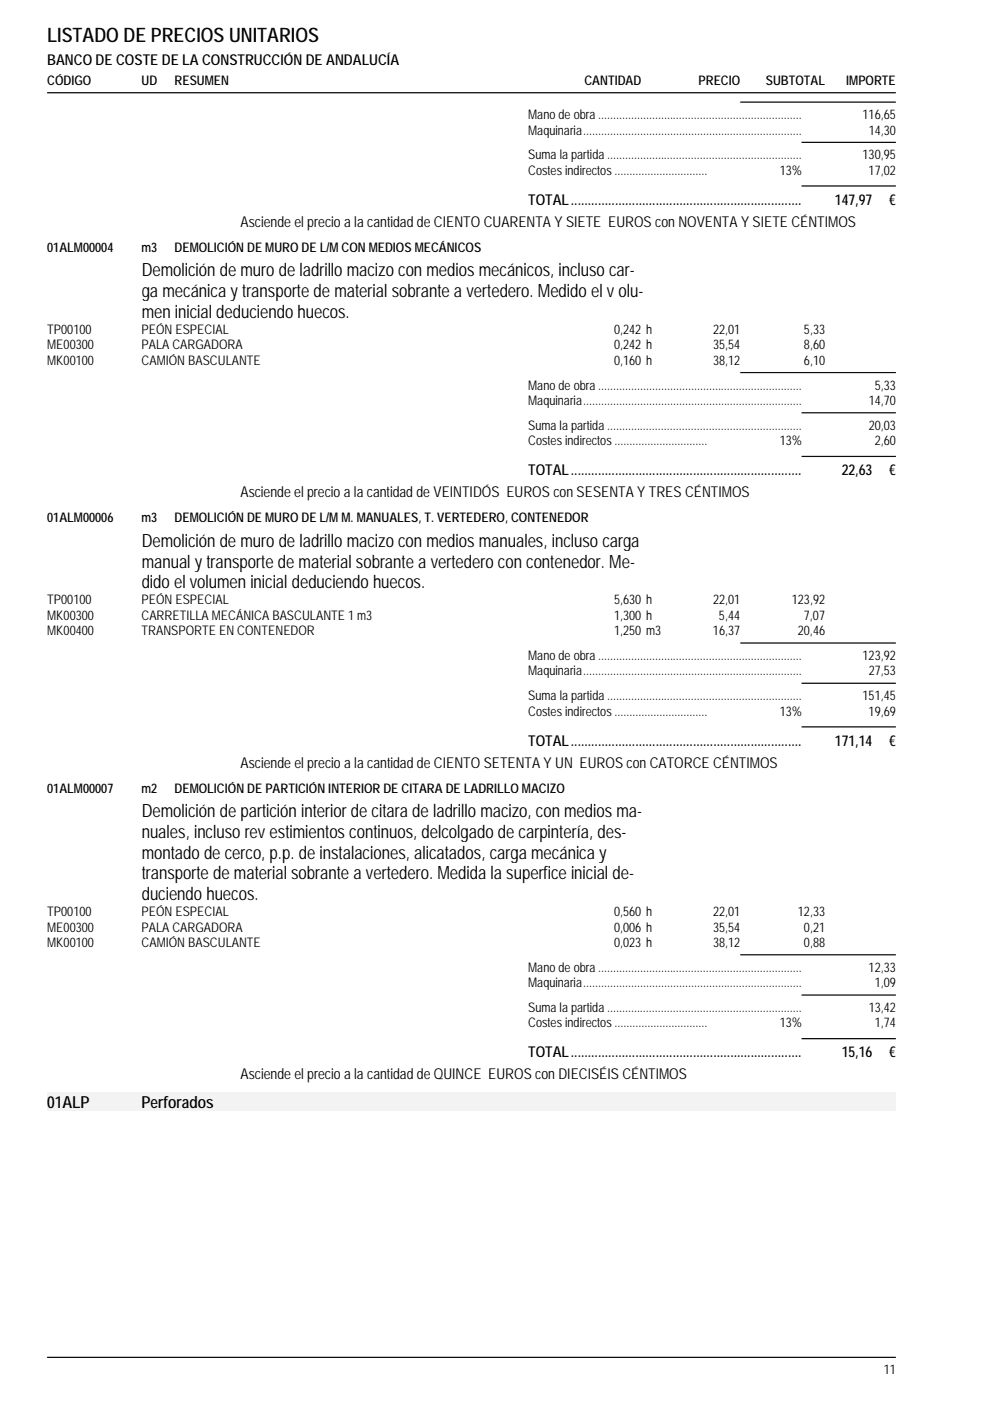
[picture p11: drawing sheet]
<svg xmlns="http://www.w3.org/2000/svg" width="210mm" height="297mm" viewBox="0 0 210 297" stroke-linecap="round" stroke-linejoin="round" font-family="sans-serif">
<defs><g id="words">
<text font-size="4.2" x="10" y="8.9">LISTADO DE PRECIOS UNITARIOS</text>
<g font-size="3.9">
<text x="30.1" y="58.6">Demolición de muro de ladrillo macizo con medios mecánicos, incluso car-</text>
<text x="30.1" y="63">ga mecánica ytransporte de material sobrante a vertedero. Medido el v olu-</text>
<text x="30.1" y="67.4">men inicial deduciendo huecos.</text>
<text x="30.1" y="116">Demolición de muro de ladrillo macizo con medios manuales, incluso carga</text>
<text x="30.1" y="120.3">manual ytransporte de material sobrante a vertedero con contenedor. Me-</text>
<text x="30.1" y="124.7">dido el volumen inicial deduciendo huecos.</text>
<text x="30.1" y="173.3">Demolición de partición interior de citara de ladrillo macizo, con medios ma-</text>
<text x="30.1" y="177.7">nuales, incluso rev estimientos continuos, delcolgado de carpintería, des-</text>
<text x="30.1" y="182.1">montado de cerco, p.p. de instalaciones, alicatados, carga mecánica y</text>
<text x="30.1" y="186.4">transporte de material sobrante a vertedero. Medida la superfice inicial de-</text>
<text x="30.1" y="190.8">duciendo huecos.</text>
</g>
<g font-size="3.5">
<text x="10" y="234.8">01ALP</text>
<text x="30" y="234.8">Perforados</text>
</g>
<g font-size="3.2">
<text x="10" y="13.7">BANCO DE COSTE DE LA CONSTRUCCIÓN DE ANDALUCÍA</text>
<text x="112" y="43.4">TOTAL....................................................................</text>
<text x="177.1" y="43.4">147,97</text>
<text x="188.6" y="43.4">€</text>
<text x="51" y="48">Asciende el precio a la cantidad de CIENTO CUARENTA Y SIETE EUROS con NOVENTA Y SIETE CÉNTIMOS</text>
<text x="112" y="100.7">TOTAL....................................................................</text>
<text x="178.5" y="100.7">22,63</text>
<text x="188.6" y="100.7">€</text>
<text x="51" y="105.4">Asciende el precio a la cantidad de VEINTIDÓS EUROS con SESENTA Y TRES CÉNTIMOS</text>
<text x="112" y="158.1">TOTAL....................................................................</text>
<text x="177.1" y="158.1">171,14</text>
<text x="188.6" y="158.1">€</text>
<text x="51" y="162.7">Asciende el precio a la cantidad de CIENTO SETENTA Y UN EUROS con CATORCE CÉNTIMOS</text>
<text x="112" y="224.2">TOTAL....................................................................</text>
<text x="178.5" y="224.2">15,16</text>
<text x="188.6" y="224.2">€</text>
<text x="51" y="228.8">Asciende el precio a la cantidad de QUINCE EUROS con DIECISÉIS CÉNTIMOS</text>
</g>
<g font-size="2.8">
<text x="10" y="18">CÓDIGO</text>
<text x="30" y="18">UD</text>
<text x="37" y="18">RESUMEN</text>
<text x="124" y="18">CANTIDAD</text>
<text x="148.2" y="18">PRECIO</text>
<text x="162.4" y="18">SUBTOTAL</text>
<text x="179.5" y="18">IMPORTE</text>
<text x="112" y="25.3">Mano de obra....................................................................</text>
<text x="112" y="28.5">Maquinaria.........................................................................</text>
<text x="182.9" y="25.3">116,65</text>
<text x="184.3" y="28.5">14,30</text>
<text x="112" y="33.8">Suma la partida.................................................................</text>
<text x="182.9" y="33.8">130,95</text>
<text x="112" y="37">Costes indirectos...............................</text>
<text x="165.4" y="37">13%</text>
<text x="184.2" y="37">17,02</text>
<text x="10" y="53.4">01ALM00004</text>
<text x="30" y="53.4">m3</text>
<text x="37" y="53.4">DEMOLICIÓN DE MURO DE L/M CON MEDIOS MECÁNICOS</text>
<text x="10" y="70.8">TP00100</text>
<text x="30" y="70.8">PEÓN ESPECIAL</text>
<text x="130.2" y="70.8">0,242 h</text>
<text x="151.2" y="70.8">22,01</text>
<text x="170.5" y="70.8">5,33</text>
<text x="10" y="74.1">ME00300</text>
<text x="10" y="77.3">MK00100</text>
<text x="30" y="74.1">PALA CARGADORA</text>
<text x="30" y="77.3">CAMIÓN BASCULANTE</text>
<text x="130.2" y="74.1">0,242 h</text>
<text x="130.2" y="77.3">0,160 h</text>
<text x="151.2" y="74.1">35,54</text>
<text x="151.2" y="77.3">38,12</text>
<text x="170.5" y="74.1">8,60</text>
<text x="170.5" y="77.3">6,10</text>
<text x="112" y="82.6">Mano de obra....................................................................</text>
<text x="185.6" y="82.6">5,33</text>
<text x="112" y="85.9">Maquinaria.........................................................................</text>
<text x="184.3" y="85.9">14,70</text>
<text x="112" y="91.1">Suma la partida.................................................................</text>
<text x="112" y="94.4">Costes indirectos...............................</text>
<text x="165.4" y="94.4">13%</text>
<text x="184.3" y="91.1">20,03</text>
<text x="185.5" y="94.4">2,60</text>
<text x="10" y="110.7">01ALM00006</text>
<text x="30" y="110.7">m3</text>
<text x="37" y="110.7">DEMOLICIÓN DE MURO DE L/M M. MANUALES, T. VERTEDERO, CONTENEDOR</text>
<text x="10" y="128.2">TP00100</text>
<text x="10" y="131.4">MK00300</text>
<text x="30" y="128.2">PEÓN ESPECIAL</text>
<text x="30" y="131.4">CARRETILLA MECÁNICA BASCULANTE 1 m3</text>
<text x="130.2" y="128.2">5,630 h</text>
<text x="130.2" y="131.4">1,300 h</text>
<text x="151.2" y="128.2">22,01</text>
<text x="152.5" y="131.4">5,44</text>
<text x="167.9" y="128.2">123,92</text>
<text x="170.5" y="131.4">7,07</text>
<text x="10" y="134.7">MK00400</text>
<text x="30" y="134.7">TRANSPORTE EN CONTENEDOR</text>
<text x="130.2" y="134.7">1,250 m3</text>
<text x="151.2" y="134.7">16,37</text>
<text x="169.2" y="134.7">20,46</text>
<text x="112" y="140">Mano de obra....................................................................</text>
<text x="112" y="143.2">Maquinaria.........................................................................</text>
<text x="182.9" y="140">123,92</text>
<text x="184.3" y="143.2">27,53</text>
<text x="112" y="148.5">Suma la partida.................................................................</text>
<text x="182.9" y="148.5">151,45</text>
<text x="112" y="151.7">Costes indirectos...............................</text>
<text x="165.4" y="151.7">13%</text>
<text x="184.2" y="151.7">19,69</text>
<text x="10" y="168.1">01ALM00007</text>
<text x="30" y="168.1">m2</text>
<text x="37" y="168.1">DEMOLICIÓN DE PARTICIÓN INTERIOR DE CITARA DE LADRILLO MACIZO</text>
<text x="10" y="194.3">TP00100</text>
<text x="10" y="197.5">ME00300</text>
<text x="30" y="194.3">PEÓN ESPECIAL</text>
<text x="30" y="197.5">PALA CARGADORA</text>
<text x="130.2" y="194.3">0,560 h</text>
<text x="130.2" y="197.5">0,006 h</text>
<text x="151.2" y="194.3">22,01</text>
<text x="151.2" y="197.5">35,54</text>
<text x="169.2" y="194.3">12,33</text>
<text x="170.5" y="197.5">0,21</text>
<text x="10" y="200.8">MK00100</text>
<text x="30" y="200.8">CAMIÓN BASCULANTE</text>
<text x="130.2" y="200.8">0,023 h</text>
<text x="151.2" y="200.8">38,12</text>
<text x="170.5" y="200.8">0,88</text>
<text x="112" y="206.1">Mano de obra....................................................................</text>
<text x="112" y="209.3">Maquinaria.........................................................................</text>
<text x="184.2" y="206.1">12,33</text>
<text x="185.6" y="209.3">1,09</text>
<text x="112" y="214.6">Suma la partida.................................................................</text>
<text x="184.3" y="214.6">13,42</text>
<text x="112" y="217.8">Costes indirectos...............................</text>
<text x="165.4" y="217.8">13%</text>
<text x="185.5" y="217.8">1,74</text>
<text x="187.5" y="291.4">11</text>
</g>
</g></defs>
<path d="M200.1 292.1v-287.1h-190.1v287.1" fill="none" stroke="#fff" stroke-width=".21"/>
<g fill="none" stroke="#000" stroke-width=".25">
<path d="M10 19.7h180M157 21.7h33M170 30.2h20M170 39.4h20M157 79h33M170 87.5h20M170 96.8h20M157 136.3h33M170 144.9h20M170 154.1h20M157 202.4h33M170 211h20"/>
<path d="M170 220.2h20"/>
</g>
<g fill="#f0f4f9">
<path d="M10 231.6h20v4h-20z"/>
<path d="M30 231.6h160v4h-160z"/>
</g>
<path d="M10 287.8h180" fill="none" stroke="#000" stroke-width=".25"/>
<use href="#words"/>
</svg>
